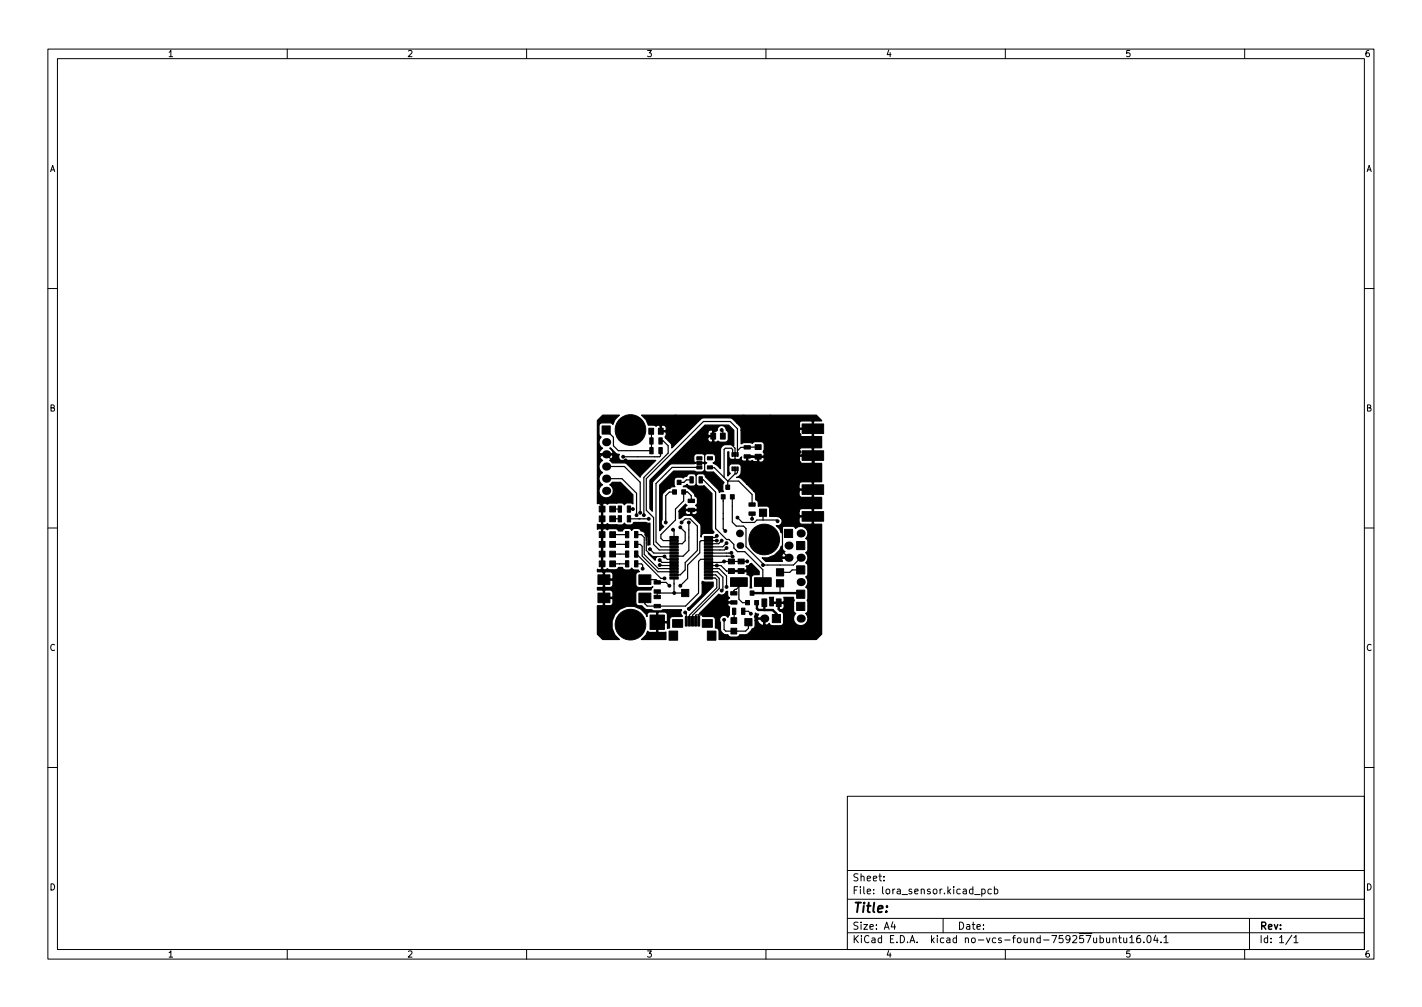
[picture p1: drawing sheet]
<svg xmlns="http://www.w3.org/2000/svg" width="297mm" height="210mm" viewBox="0 0 297 210" stroke-linecap="round" stroke-linejoin="round" font-family="sans-serif">
<defs><g id="words">
<text font-size="2.8" x="178" y="190.6">Title:</text>
<g font-size="2.1">
<text x="178" y="184">Sheet:</text>
<text x="178" y="186.7">File: lora_sensor.kicad_pcb</text>
<text x="178" y="196.9">KiCad E.D.A. kicad no-vcs-found-759257ubuntu16.04.1</text>
<text x="178" y="194.1">Size: A4</text>
<text x="200" y="194.1">Date:</text>
<text x="263" y="194.1">Rev:</text>
<text x="263" y="196.9">Id: 1/1</text>
</g>
<g font-size="1.8">
<text x="35" y="11.9">1</text>
<text x="85" y="11.9">2</text>
<text x="135" y="11.9">3</text>
<text x="185" y="11.9">4</text>
<text x="235" y="11.9">5</text>
<text x="285" y="11.9">6</text>
<text x="10.3" y="35.9">A</text>
<text x="285.3" y="35.9">A</text>
<text x="10.3" y="85.9">B</text>
<text x="285.3" y="85.9">B</text>
<text x="10.3" y="135.9">C</text>
<text x="285.3" y="135.9">C</text>
<text x="10.3" y="185.9">D</text>
<text x="285.3" y="185.9">D</text>
<text x="35" y="199.9">1</text>
<text x="85" y="199.9">2</text>
<text x="135" y="199.9">3</text>
<text x="185" y="199.9">4</text>
<text x="235" y="199.9">5</text>
<text x="285" y="199.9">6</text>
</g>
</g></defs>
<g fill="none" stroke="#000" stroke-width=".21">
<path d="M10 10.2h277v190.1h-277zM12 12.2h273v186.1h-273zM60 10.2v2M110 10.2v2M160 10.2v2M210 10.2v2M260 10.2v2M10 60.2h2M285 60.2h2M10 110.2h2M285 110.2h2M10 160.2h2"/>
<path d="M177 166.3h108v32h-108zM285 160.2h2M60 198.3v2M110 198.3v2M160 198.3v2M177 194.8h108M177 191.8h108M177 187.8h108M177 181.8h108M184.6 183.8v.1M184.6 183v.1M186.5 192.5l-.4 1h1"/>
<path d="M186.9 193v1M197 191.8v3M203.6 186.8h1.1M205.1 185.7l.4-.1 .3 .3-.2 .7h-.5M205.1 185.6v1.5M207.1 185.7l-.5-.1-.2 .3 .1 .7h.6M207.7 185.7l.4-.1 .3 .3-.1 .7h-.6M207.7 185.1v1.5M210 198.3v2M229.8 195.9l.4-.1 .3 .3-.1 .7h-.6M231.1 195.8l.1 1h.4l.2-.1M231.8 195.8v1"/>
<path d="M232.5 196l.2-.2 .4 .1v.9M232.5 195.8v1M233.6 195.8h.6M233.9 195.3v1.3l.3 .2M234.7 195.8l.1 1h.3l.3-.1M235.4 195.8v1M236 195.8l.4-.5v1.5M236 196.8h.9M238.1 195.3l-.4 .1a1.01 1.01 0 0 0 0 1.4l.5-.1 .1-.5-.3-.3-.4 .1-.2 .2M238.9 196.7v.1M239.8 195.4l.1-.1a.8 .8 0 0 1 .6 .8 .8 .8 0 0 1-.6 .7 1 1 0 0 1-.1-1.4zM241.4 195.3l-.4 1h.9"/>
<path d="M241.7 195.8v1M242.5 196.7v.1M243.1 195.8l.5-.5v1.5M243.1 196.8h.9M260 198.3v2M261 191.8v6.5M269.9 195.3l-1.3 1.9M270.3 195.8l.4-.5v1.5M270.3 196.8h.8"/>
</g>
<g fill="#000" stroke="#000" stroke-width=".21">
<path d="M125.8 88.9h1.7v1.7h-1.7zM135.5 89.4h1v1.3h-1zM135.7 93.5h.7v1.3h-.7zM135.7 91.4h.7v1.3h-.7zM137.5 89.4h1v1.3h-1zM137.6 93.5h.7v1.3h-.7zM137.6 91.4h.7v1.3h-.7zM144.1 99.5h.7v1.3h-.7zM145.6 95.4h1v.6h-1zM145.6 96.3h1v.7h-1zM145.6 97.3h1v.6h-1zM146 99.5h.7v1.3h-.7z"/>
<path d="M147.8 97.3h1v.6h-1zM147.8 95.4h1v.6h-1zM148.5 90.4h1v1.3h-1zM150.5 90.4h1v1.3h-1zM152.9 94.5h.3v.8h-.3zM152.9 97.5h.3v.8h-.3zM153.4 94.5h.3v.8h-.3zM153.4 97.5h.3v.8h-.3zM153.9 97.5h.3v.8h-.3zM153.9 94.5h.3v.8h-.3zM155.4 93.1h1.3v.7h-1.3zM155.4 95h1.3v.7h-1.3z"/>
<path d="M157.7 92.9h1.3v1h-1.3zM157.7 94.9h1.3v1h-1.3zM167.5 88.5h4.5v2h-4.5zM167.5 94.1h4.5v2h-4.5zM125.2 111h1.2v1.2h-1.2zM125.2 113.1h1.2v1.2h-1.2zM125.2 115.1h1.2v1.2h-1.2zM125.2 117.1h1.2v1.2h-1.2zM125.2 107.7h1.2v1.2h-1.2zM125.2 105.7h1.2v1.2h-1.2zM127.4 111h1.2v1.2h-1.2zM127.4 113.1h1.2v1.2h-1.2z"/>
<path d="M127.4 115.1h1.2v1.2h-1.2zM127.4 117.1h1.2v1.2h-1.2zM127.4 107.7h1.2v1.2h-1.2zM127.4 105.7h1.2v1.2h-1.2zM129.1 107.7h.7v1.3h-.7zM129.1 105.6h.7v1.3h-.7zM130.7 111h.7v1.3h-.7zM130.7 113h.7v1.3h-.7zM130.7 115h.7v1.3h-.7zM130.7 117.1h.7v1.3h-.7zM131 107.7h.7v1.3h-.7zM131 105.6h.7v1.3h-.7z"/>
<path d="M132.6 111h.7v1.3h-.7zM132.6 113h.7v1.3h-.7zM132.6 115h.7v1.3h-.7zM132.6 117.1h.7v1.3h-.7zM139.9 112h1.8v.5h-1.8zM139.9 112.7h1.8v.4h-1.8zM139.9 113.3h1.8v.5h-1.8zM139.9 114h1.8v.4h-1.8zM139.9 114.6h1.8v.5h-1.8zM139.9 115.3h1.8v.4h-1.8zM139.9 115.9h1.8v.5h-1.8zM139.9 116.6h1.8v.4h-1.8z"/>
<path d="M139.9 117.2h1.8v.5h-1.8zM139.9 117.9h1.8v.4h-1.8zM139.9 118.5h1.8v.5h-1.8zM139.9 119.2h1.8v.4h-1.8zM140.5 102.3h.8v.9h-.8zM141.5 100.3h.8v.9h-.8zM142.4 102.3h.8v.9h-.8zM143.7 104.2h1.3v.7h-1.3zM143.7 106.1h1.3v.7h-1.3zM147.1 119.2h1.8v.4h-1.8zM147.1 118.5h1.8v.5h-1.8zM147.1 117.9h1.8v.4h-1.8z"/>
<path d="M147.1 117.2h1.8v.5h-1.8zM147.1 116.6h1.8v.4h-1.8zM147.1 115.9h1.8v.5h-1.8zM147.1 115.3h1.8v.4h-1.8zM147.1 114.6h1.8v.5h-1.8zM147.1 114h1.8v.4h-1.8zM147.1 113.3h1.8v.5h-1.8zM147.1 112.7h1.8v.4h-1.8zM147.1 112h1.8v.5h-1.8zM150.7 103.3h.8v.9h-.8zM152.2 116.7h1.2v1h-1.2zM152.2 118.7h1.2v1h-1.2z"/>
<path d="M151.6 101.3h.8v.9h-.8zM152.6 103.3h.8v.9h-.8zM154.2 116.7h1.2v1h-1.2zM154.2 118.7h1.2v1h-1.2zM156.4 105h1.3v.7h-1.3zM156.4 106.9h1.3v.7h-1.3zM158.6 106.3h1.5v1.5h-1.5zM163.9 110.5h1.7v1.7h-1.7zM166.4 118.1h1.7v1.7h-1.7zM166.4 113.1h1.7v1.7h-1.7zM167.5 106.8h4.5v2h-4.5zM167.5 101.2h4.5v2h-4.5z"/>
<path d="M124.9 123.8h2.5v2h-2.5zM124.9 120h2.5v2h-2.5zM135.8 128.4h3v3h-3zM133.5 123.8h2.5v2h-2.5zM133.5 120h2.5v2h-2.5zM136.6 124.3h1.3v.7h-1.3zM136.6 126.2h1.3v.7h-1.3zM136.6 123.1h1.3v.7h-1.3zM136.6 121.2h1.3v.7h-1.3zM139.8 131.8h1.8v1.9h-1.8zM139.9 119.8h1.8v.5h-1.8zM139.9 120.5h1.8v.4h-1.8z"/>
<path d="M140.5 129.4h2.1v1.6h-2.1zM142.4 123.1h1.5v1.5h-1.5zM143.2 128.7h.4v2h-.4zM143.8 128.7h.4v2h-.4zM144.5 128.7h.4v2h-.4zM145.1 128.7h.4v2h-.4zM145.8 128.7h.4v2h-.4zM146.7 129.4h2.1v1.6h-2.1zM147.1 120.5h1.8v.4h-1.8zM147.1 119.8h1.8v.5h-1.8zM147.8 131.8h1.8v1.9h-1.8zM152.6 123.5h1.3v.7h-1.3z"/>
<path d="M152.6 125.4h1.3v.7h-1.3zM153 127h.7v1.3h-.7zM152.7 131.2h1.2v1.2h-1.2zM152.7 129h1.2v1.2h-1.2zM154.9 127h.7v1.3h-.7zM155.6 129.2h1.5v1.5h-1.5zM152.6 120.6h3.5v1.8h-3.5zM155.7 125.4h.8v.9h-.8zM156.7 123.4h.8v.9h-.8zM157.6 125.4h.8v.9h-.8zM159.2 125.1h1v1.6h-1zM157.6 120.6h3.5v1.8h-3.5z"/>
<path d="M161.3 128.3h1.7v1.7h-1.7zM162.2 125.1h1v1.6h-1zM162.2 121h1.5v1.5h-1.5zM162.2 118.8h1.5v1.5h-1.5zM166.4 125.8h1.7v1.7h-1.7zM166.4 123.2h1.7v1.7h-1.7z"/>
<circle cx="130.2" cy="95.4" r=".3"/>
<circle cx="130.7" cy="96.1" r=".3"/>
<circle cx="131.7" cy="89.8" r="3.2"/>
<circle cx="141.1" cy="87" r=".3"/>
<circle cx="149.5" cy="89.8" r=".3"/>
<circle cx="150.7" cy="89.8" r=".3"/>
<circle cx="155.3" cy="87" r=".3"/>
<circle cx="160.9" cy="87" r=".3"/>
<circle cx="163.2" cy="89.5" r=".3"/>
<circle cx="163.7" cy="94.1" r=".3"/>
<circle cx="164" cy="97.4" r=".3"/>
<circle cx="164.5" cy="91.1" r=".3"/>
<circle cx="164.5" cy="88.5" r=".3"/>
<circle cx="165.5" cy="95.9" r=".3"/>
<circle cx="165.5" cy="92.3" r=".3"/>
<circle cx="165.5" cy="97.4" r=".3"/>
<circle cx="166.8" cy="98.7" r=".3"/>
<circle cx="167" cy="90.8" r=".3"/>
<circle cx="167" cy="96.6" r=".3"/>
<circle cx="167" cy="94.4" r=".3"/>
<circle cx="167.5" cy="87.5" r=".3"/>
<circle cx="168" cy="99.9" r=".3"/>
<circle cx="170.3" cy="87.5" r=".3"/>
<circle cx="132.2" cy="106.3" r=".3"/>
<circle cx="133" cy="107.6" r=".3"/>
<circle cx="133.7" cy="107.1" r=".3"/>
<circle cx="134.2" cy="118.7" r=".3"/>
<circle cx="134.5" cy="107.6" r=".3"/>
<circle cx="135" cy="111.6" r=".3"/>
<circle cx="135.5" cy="108.3" r=".3"/>
<circle cx="135.8" cy="114.7" r=".3"/>
<circle cx="137.8" cy="118" r=".3"/>
<circle cx="137.8" cy="117" r=".3"/>
<circle cx="138.8" cy="116.2" r=".3"/>
<circle cx="139.1" cy="109.1" r=".3"/>
<circle cx="140.6" cy="110.6" r=".3"/>
<circle cx="142.1" cy="110.1" r=".3"/>
<circle cx="142.4" cy="109.1" r=".3"/>
<circle cx="143.9" cy="109.1" r=".3"/>
<circle cx="149.7" cy="118.1" r=".3"/>
<circle cx="149.7" cy="112.9" r=".3"/>
<circle cx="149.7" cy="111.9" r=".3"/>
<circle cx="150.7" cy="112.9" r=".3"/>
<circle cx="151.3" cy="117.2" r=".3"/>
<circle cx="151.5" cy="110.9" r=".3"/>
<circle cx="151.8" cy="114.4" r=".3"/>
<circle cx="151.8" cy="113.4" r=".3"/>
<circle cx="152.8" cy="115.4" r=".3"/>
<circle cx="153" cy="116.2" r=".3"/>
<circle cx="154.1" cy="108.1" r=".3"/>
<circle cx="154.6" cy="111.4" r=".7"/>
<circle cx="156.1" cy="117.2" r=".3"/>
<circle cx="156.8" cy="118" r=".3"/>
<circle cx="157.1" cy="108.3" r=".3"/>
<circle cx="159.4" cy="118" r=".3"/>
<circle cx="159.6" cy="112.6" r="3.2"/>
<circle cx="162.4" cy="108.8" r=".3"/>
<circle cx="162.4" cy="106.3" r=".3"/>
<circle cx="164" cy="100.2" r=".3"/>
<circle cx="164.5" cy="105" r=".3"/>
<circle cx="164.5" cy="102.2" r=".3"/>
<circle cx="166.2" cy="106.8" r=".3"/>
<circle cx="167.3" cy="116.5" r=".3"/>
<circle cx="169.8" cy="107.8" r=".3"/>
<circle cx="170.3" cy="110.4" r=".3"/>
<circle cx="131.7" cy="130.4" r="3.2"/>
<circle cx="138.8" cy="120.8" r=".3"/>
<circle cx="139.8" cy="122.3" r=".3"/>
<circle cx="140.8" cy="123.8" r=".3"/>
<circle cx="142.1" cy="122.3" r=".3"/>
<circle cx="143.1" cy="127.9" r=".3"/>
<circle cx="143.9" cy="127.1" r=".3"/>
<circle cx="146.9" cy="121.8" r=".3"/>
<circle cx="148.2" cy="127.9" r=".3"/>
<circle cx="150.7" cy="123.3" r=".3"/>
<circle cx="151.3" cy="129.4" r=".3"/>
<circle cx="151.8" cy="122.5" r=".3"/>
<circle cx="156.8" cy="128.1" r=".3"/>
<circle cx="164" cy="125.9" r=".3"/>
</g>
<g fill="#000">
<circle cx="126.6" cy="92.3" r=".85"/>
<circle cx="126.6" cy="97.4" r=".85"/>
<circle cx="126.6" cy="94.9" r=".85"/>
<circle cx="126.6" cy="99.9" r=".85"/>
<circle cx="126.6" cy="102.5" r=".85"/>
<circle cx="154.6" cy="113.9" r=".7"/>
<circle cx="164.7" cy="116.5" r=".85"/>
<circle cx="164.7" cy="113.9" r=".85"/>
<circle cx="167.3" cy="116.5" r=".85"/>
<circle cx="167.3" cy="111.4" r=".85"/>
<circle cx="159.6" cy="129.2" r=".85"/>
<circle cx="167.3" cy="129.2" r=".85"/>
<circle cx="167.3" cy="121.5" r=".85"/>
</g>
<path d="M157.1 123.8h9.9l.3 .3M158 125.8l.1 1.3 .3 .3h3l.8 .7v1.1M159.3 121.5l.1 2.3M159.7 125.9v1.5M159.7 127.4h-.1" fill="none" stroke="#000" stroke-width=".5"/>
<g fill="none" stroke="#000" stroke-width=".25">
<path d="M126.6 97.4h3.8l3.3 3.3v6.4M126.6 89.8l1.5 1.5v1.8l1.1 1h6.9l-.1-4.1M126.6 99.9h3.3l3.1 3.1v4.6M130.7 96.1h-2.8l-1.3-1.2h-.7l-1.1 1v8.9l1 .9v13.5l.4 .3v5.3M138 94.1v1.1l-.2 .2h-7.6M138 92.1h.6l1 1v1.5l-5.1 5.1v7.9M141.1 87h-2l-1.1 1v2M146.1 96.6h.8l.3 .3M146.1 97.6h-5.7l-3.4 3.4v12.2l1.1 1h2.7M148.3 97.6l.9 .1 2.1 2M149.5 89.8l-.5 .5v2l.2 .3M150.7 89.8l.3 .2v1.1"/>
<path d="M151.3 99.7l.7 .8M153 94.9v-1l-.2-.3h-1.3l-.2 .2v5.9M153.5 97.9v1M153.5 98.9l-1.5 1.6M154 94.9v-5.4l-1.5-1.5h-5.6l-11.9 11.9v6.6l1.5 1.6v5.6l1.2 1.1h3.1M154 97.9v.8l-.2 .2h-.3M156.1 95.3l2.3 .1M158.4 95.4v.7l-.3 .3h-4.3l-.3-.3v-2.5l-1-1h-4.3l-1 1v4.6l-.5 .5h-.8l-.5 .5v4.3l.5 .5v2.3l-.2 .2h-1.3M158.4 95.4h8.6M158.4 93.4h-3.7l-.7 .7M163.2 89.5h1.3M164.5 97.4h1l2.8 2.8h1.5v2"/>
<path d="M165.5 96.4l-.3 .2h-.7M166.8 98.7h.1M167 89.5h3.1M167 95.1h3.1v2.8h-3.1M167.5 87.5l-.5 .5v10.2M170.3 87.5h-5.6l-.2 .3v17.2l2.8 2.8h2.5M128 113.7h3M128 115.7h3M128 117.7h3M128 108.3h1.5M128 106.3h1.5M128 111.6h3"/>
<path d="M131.4 108.3h4.1M131.4 106.3h.8M132.9 113.7h.8l.4 .4v2l3.3 3.3h3.4M132.9 115.7l5.1 5.1h.8M132.9 117.7h1.1l.2 .3v.7M132.9 111.6h1.1l.6 .6v3.6l2.9 2.9h3.3M135 111.6v3.3l1.3 1.3h2.5l.6 .6h1.4M135.8 114.7l.8 .8 4.2-.1M137.8 118l3 .1M137.8 117l.5 .4h2.5M140.6 110.6l.2 .2v1.4M140.9 102.8l-1.1-.1-.7 .8v5.6"/>
<path d="M142.1 110.1l1 1v1.8l-.6 .6h-1.7M142.4 109.1l.7-.8h1l1.6 1.5v5.1l-2.6 2.6v1.5l-1 1h-1.3M143.9 109.1v5.8l-1.2 1.2h-1.9M144.4 104.6v-1.1l-.8-.8h-.8v1.9l-1.7 1.7v2.3l-3.1 3v.8l.5 .5h2.3M144.5 100.2h-1.1l-.5 .5h-1v-.2M146.4 100.2h.5l2.6 2.5v7.7l2.3 2.2h.5l1 1.1v.7l.8 .8h1.5l3.7 3.8v2.5M148 116.8h-1.6l-.5 .4v6.6l-2.7 2.7h-8l-.5-.4v-1.3M148 118.7h2.2l1.6 1.6v2.2M148 119.4h1.9l1.1 1.1v2.6l-.3 .2M148 116.1h5.1M149.7 111.9l-.3 .3h-1.4M149.8 112.9h-3.3l-.3 .3v2.2l-2.6 2.6v2.8l-1.5 1.5"/>
<path d="M150.7 112.9l-.6 .6h-2.1M151.1 103.7v6.7l.4 .5M151.8 114.4l-.4 .4h-3.4M151.8 113.4l-.8 .8h-3M152 100.5h2.3l2.8 2.7v2.1M152 100.5v1.2M152.8 115.4l-4.8 .1M153 116.1v.1M153 103.7v5.3l.8 .8h1.5l.5 .6v3.8l3.6 3.5v.3h6.3l1.6-1.5M154.1 108.1l1 1h2.5l.5-.5h4.1l.2 .2M156.1 117.2h-5.1l-.2 .2h-2.8M156.1 117.2h.1"/>
<path d="M156.8 118l-1.2 1.2h-3.9l-1.1-1.1h-2.6M157.1 107.2v1.1M159.4 107.1v1.5M164 100.2l.5 .5M164.5 102.2l-2.1 2.1v2l1 1v7.9l1.3 1.3M167.3 119h-1.8l-.5 .5h-2.1M170.3 110.4v18.8l-2 2h-7.6l-1.1-1v-1M134.7 121h2.3l.3 .3v.3h1.8l.7 .7M140.8 120.7v3.1M143.1 127.9l.3 .2v1.6M143.1 123.8h-5.5l-.3-.3v1.1M146 128.4v1.3"/>
<path d="M146.9 121.8v2.3l-3 3M148 120h1.5l.7 .8v2.1l-5.5 5.6v1.2M148 120.7h1.4l.3 .3v1.7l-5.7 5.8v1.2M151.3 129.4v2l.3 .4h4.1l.6-.6v-1.3M153.2 125.9l-2.9-.1-2.6 2.6h-2.3l-.1 1.3M153.4 127.6l-.1 2M154.3 121.5v3.6l.8 .7h1M154.3 122.5l-.5 .6h-.3l-.2 .2v.6M155.3 127.6h1l.5 .5M162.7 125.9h1.3l.7 .7v4.6M162.9 121.8v2"/>
</g>
<path d="M124.8 87.8l1.1-1.1h3.5l-1 .9-.4 1-.5-.3h-1.7a.65 .65 0 0 0-.7 .6v1.7l.4 .7a1.46 1.46 0 0 0 .4 2.3l-.6 .5-.1 .4 .1 .2h2.6l.2-.2-.2-.4-.5-.5 .1-.1 1.1 1.1 .8 .3-.2 .3a.95 .95 0 0 0 .5 1 .95 .95 0 0 0 1-.1h6.3l-3 3.1-.3 .4-3-2.9-2.8-.1-.5-.5 .5-.5 .2-.4-.2-.2h-2.6l-.1 .2 .1 .4 .6 .5-.4 .3a1.46 1.46 0 0 0 .4 2.3 1.44 1.44 0 0 0 0 2.5 1.48 1.48 0 0 0-.4 2.2 1.48 1.48 0 0 0 2.2 0 1.48 1.48 0 0 0-.3-2.2l.5-.5h1.7l2.6 2.6v1.9a1.3 1.3 0 0 0-1.8 .2l-.6-.4-1 .1a2.3 2.3 0 0 0-1.9 .1l-.4-.1h-.4l-.2 .1v4.2l.2 .2h.4l.4-.3 .5 .3h1.5a1.33 1.33 0 0 0 1.5-.4l.4 .4a1.33 1.33 0 0 0 1.5-.4l.1-.1h2.5l.4 .2 .5-.1v4.5l-.5 .1v-1.7a1.86 1.86 0 0 0-1.3-1.2l-.5-.5a1.33 1.33 0 0 0-1.5 .3l-.4-.3a1.33 1.33 0 0 0-1.5 .3l-.1 .2h-.8l-.2-.3a2.31 2.31 0 0 0-1.9-.2l-.2 .2-.4-.2h-.4l-.2 .2v8.2l.2 .2h.4l.4-.2a2.31 2.31 0 0 0 1.9 .1l.4-.4h.8a.62 .62 0 0 0 .7 .5h.9l.4-.4 .3 .4h1l.2 .4a.65 .65 0 0 0-.7 .6v2l.2 .5 .5 .2h2.5l.4-.2-.4 .4v.3h-2.5l-.5 .2-.2 .4v2a.65 .65 0 0 0 .7 .7l.7 .1a1.79 1.79 0 0 0 2 .8l.4 .1h1.3l.5-.2 3.9 .1a1.43 1.43 0 0 0 .2 1.3h-2l-.5 .2-.1 .5v1.7l-.5 .1v-1l-.1-.2h-1.9v1.9l.2 .2 1.5-.1v1.5h-5.1l.9-.9 .4-.8 .4 .3h1.3l.2-.2v-4h.2v1.9h1.9l.1-.2v-1.3l-.5-.5h-1.3l-.2 .1-.4-.1h-1.3l-.5 .3v.6l-.2-.4a3.9 3.9 0 0 0-6-.7 3.9 3.9 0 0 0 .4 5.9h-3.5l-1.1-1.1v-5.9h1.1l.1-.2v-1.3h.3v1.3l.1 .2h1.1l.4-.3 .1-1.1-.1-.1h-1.9v-1.6h.3v1.3h1.6l.1-.2v-.8l-.2-.4a2.04 2.04 0 0 0-1.8 .1l-.1-.2h-1.1v-.5h1.1l.1-.2v-1.3h.3v1.3l.1 .2h1.1l.5-.5v-.9l-.1-.1h-1.9v-1.7h.3v1.4h1.6l.1-.2v-.8l-.2-.4a2.04 2.04 0 0 0-1.8 0l-.1-.1h-1.1v-.6l.7 .2 .1-.2v-8.2l-.1-.2-.7 .1v-1.1l.7 .2 .1-.2v-4.2l-.1-.1-.7 .1zM140.7 98.4h4.4a2.12 2.12 0 0 0 1.8 .1l.3-.3 .1 .2a2.09 2.09 0 0 0 1.7 .1l2.3 2.3h-.1a1.79 1.79 0 0 0 0 1.8l-1 .2-.2-.6-2.6-2.7a.65 .65 0 0 0-.7-.6h-.9l-.4 .4-.1-.2a1.3 1.3 0 0 0-1.8 .2l-.8 .5a1.39 1.39 0 0 0-1.8 .2 1.91 1.91 0 0 0 .1 1.6 1.18 1.18 0 0 0-1.2 .4 2.13 2.13 0 0 0-1.5 1.5v5a.92 .92 0 0 0 .4 1.4l-.9 .9v-9.5zM146.7 96.6l.5-.2 .5 .2-.5 .3zM135.8 100.3l8.9-9h3.2v.5a.61 .61 0 0 0 1 .4v-1h-.9l-.1 .1h-3.2l1-1h2.2v.5l.1 .1h.9v-.9h.2v2.2a.57 .57 0 0 0 .9-.1 2.04 2.04 0 0 0 1.7 .2l.4-.6v-1.5l-.4-.4a.96 .96 0 0 0-.9-1 .96 .96 0 0 0-1 1.1l-.5-.1-.4 .2a.6 .6 0 0 0-1 .3h-2.2l1.6-1.5h4.9l1.1 1v3.2a2.57 2.57 0 0 0-2.1-.1l-.5 .4-.2 .5v4.1l-.7-.8-.9-.5 .5-.3 .1-.9a.65 .65 0 0 0-.7-.7l-1.3 .1-.3 .3-.1-.2a2.12 2.12 0 0 0-1.8-.1l-.3 .3-.1 1.3 .6 .2-.5 .2-4.9 .1-3.6 3.5-.2 .6v5.7l-.5-.5zM134 86.7h36.5l1.1 1.1-1.5 .1-.2 .1v3l.2 .2h1.5v2.3h-1.5l-.2 .1v3l.2 .2h1.5v3.8h-1.5l-.2 .1v3l.2 .2h1.5v2.3h-1.5l-.2 .1v3l.2 .2h1.5v22.9l-1.1 1.1h-20.3v-1.7a.66 .66 0 0 0-.8-.7l.1-1.7a.65 .65 0 0 0-.7-.7h-2l-.3-.5-.4-.1 4.1-4a.95 .95 0 0 0 1.5-.6h.3v1l.4 .3-.3 .3-.1 .4 .2 .2h1.2v.2h-1.2a.47 .47 0 0 0-.2 .5 .47 .47 0 0 0 .4 .3v1.7l-.3 .5a.95 .95 0 0 0-1.4-.3 .95 .95 0 0 0-.2 1.4l.1 1.7a1.57 1.57 0 0 0 1.5 .9l.3 .4a2.31 2.31 0 0 0 1.9-.2l.2-.3h1.5l.9-.8 .2-.4a.65 .65 0 0 0 .6-.6v-1.2h.5a1.08 1.08 0 0 0 1.3 1v-1.2h-1.2l-.1 .2h-.5l-.1-.8 .2-.7 .7 .2-.3 .6 .1 .2h1.5v1.5l.2 .1 .7-.5 .2 .4 .4 .2 2-.1 .4-.6v-1.7a.66 .66 0 0 0-.8-.6l-.4-.5v-1.2h.3v1.1a.6 .6 0 0 0 1-.3v-.7l-.2-.1h-1.9l-.2 .1v.4h-.7l-.1-1.8h.9l-.1 .9 .2 .1h1.9l.2-.1-.1-.9h2.1v.2a.62 .62 0 0 1 0 .9v1.7l.4 .6a1.49 1.49 0 0 0 0 2.1 1.49 1.49 0 0 0 2.1 0 1.49 1.49 0 0 0 0-2.1l.3-.2 .2-.4v-1.7l-.2-.5 .2-.4v-1.7l-.2-.4-.3-.2a1.46 1.46 0 0 0 0-2.1l.3-.2 .2-.5v-1.7l-.5-.6a1.47 1.47 0 0 0 0-2.1l.3-.2 .2-.4v-1.7l-.5-.7a1.51 1.51 0 0 0 0-2.1 1.51 1.51 0 0 0-2.1 0l-.2-.2-.4-.2h-2l-.3 .4-.1 1-.3-.8-.8-.8a.94 .94 0 0 0 1.2-.4 .94 .94 0 0 0-.3-1.2h3.9v.8l.3 .5 2.3 .1 .2-.2v-1.3l-6.7 .1-.8-.3h-1.4v-1.1h6.1v.8l.2 .2h2.6v-1.4l-.2-.1h-2.1l-.5 .5h-6.1a.78 .78 0 0 0-.7-1h-1.7v-.7a.62 .62 0 0 0-.5-.6l-.1-1.4-.4-.5h9.5v.8l.3 .5 2.3 .1 .2-.2v-1.3h-2.6l-.2 .1h-9.5l-1.4-1.4h10.9v.8l.2 .2h2.6v-1.4l-.2-.1h-2.1l-.5 .5h-10.9l-1.4-1.4h-.7l.4-.2a2.31 2.31 0 0 0 .4-2.5l-.5-.2h-1a.74 .74 0 0 0-1 .7l.1 1 .3 .3-.6 .6v-5h.3l-.1 .9a.88 .88 0 0 0 1.3 .5l.3 .1a.9 .9 0 0 0 1-.5h.2l-.2 .2a.63 .63 0 0 0 .5 .7h.5l.2-.2v-.7h.2v.7l.2 .2 .8-.2 .4 .4h.5l.1-.2v-.8h.3v.8l.2 .2 .7-.1a.59 .59 0 0 0 .1-.9l-3.6-.1h11v.8l.3 .5 2.3 .1 .2-.2v-1.3h-2.6l-.2 .1h-11v-.2h3.6l.1-.5-.2-.3 .2-.4h7.3v.8l.2 .2h2.6v-1.4l-.2-.1h-2.1l-.5 .5h-7.3v-1.4l-.4-.3-1.5-.1-.5 .4-.5-.2h-1.3l-.6 .2v-2.8h12.1v.8l.3 .5 2.3 .1 .2-.2v-1.3h-2.6l-.2 .1h-12.1l-.1-.6-.7-.8h12.9v.8l.2 .2h2.6v-1.4l-.2-.1h-2.1l-.5 .5h-12.9l-.9-.9-.6-.3h-5.6l-.5 .3-6.1 6v-.7l-1.3-1.3 .2-1.2-.2-.1h-1.1v-1.3h.3v1h.8l.2-.1-.1-.7a.59 .59 0 0 0-.9-.2l-.8-.1-.4 .2-.5-.2h-1.1l-.4-1.2zM135.4 115.5l.6 .5a1.18 1.18 0 0 0 1.2 .2l-.3 .8zM142.8 101.5l.7-.4 .2 .2a1.3 1.3 0 0 0 1.7-.2l.2 .2a1.57 1.57 0 0 0 1.5 .1l1.6 1.7v7.3l.5 .7-.3 .3h-1.8a.66 .66 0 0 0-.6 .7l-.1-2.5-1.7-1.8a1.88 1.88 0 0 0-2.5 .4l-.3 .1v-1.5h1.2a.63 .63 0 0 0 .5 .7h.5l.2-.2v-.7h.2v.7l.2 .2h.5a.52 .52 0 0 0 .3-.9l-3.6 .2v-.2l1.3-1.3 .3 .2-.1 .1a.45 .45 0 0 0-.1 .8h2.2a.47 .47 0 0 0 .2-.5 .47 .47 0 0 0-.4-.4l.2-.1a1.3 1.3 0 0 0-.2-1.8l-.1-.1a2.3 2.3 0 0 0-1.3-1.5h-.1a.87 .87 0 0 0-1.1-.4zM154.4 113.8h.3v.2l-.3 .1zM152.6 119.1h3.3a.57 .57 0 0 0-.1-.9h.1a.9 .9 0 0 0 1-.6l1.7 1.7v.7h-1a.65 .65 0 0 0-.7 .6l.1 2.1h-.4l.1-2.1a.65 .65 0 0 0-.7-.6l.1-.5-.2-.1h-3.2zM159.2 116.5a3.6 3.6 0 0 0 4-2.5l.1 .5 .7 .7-.6 .5-.1 .4 .1 .2h1.4v.3h-1.4l-.1 .2 .1 .4h-3.5zM146.7 121.4l.4 .2 1.9-.1v.9l-5 5-.3-.3 2.9-3z" fill="#000" stroke="#000" stroke-width=".25"/>
<use href="#words"/>
</svg>
